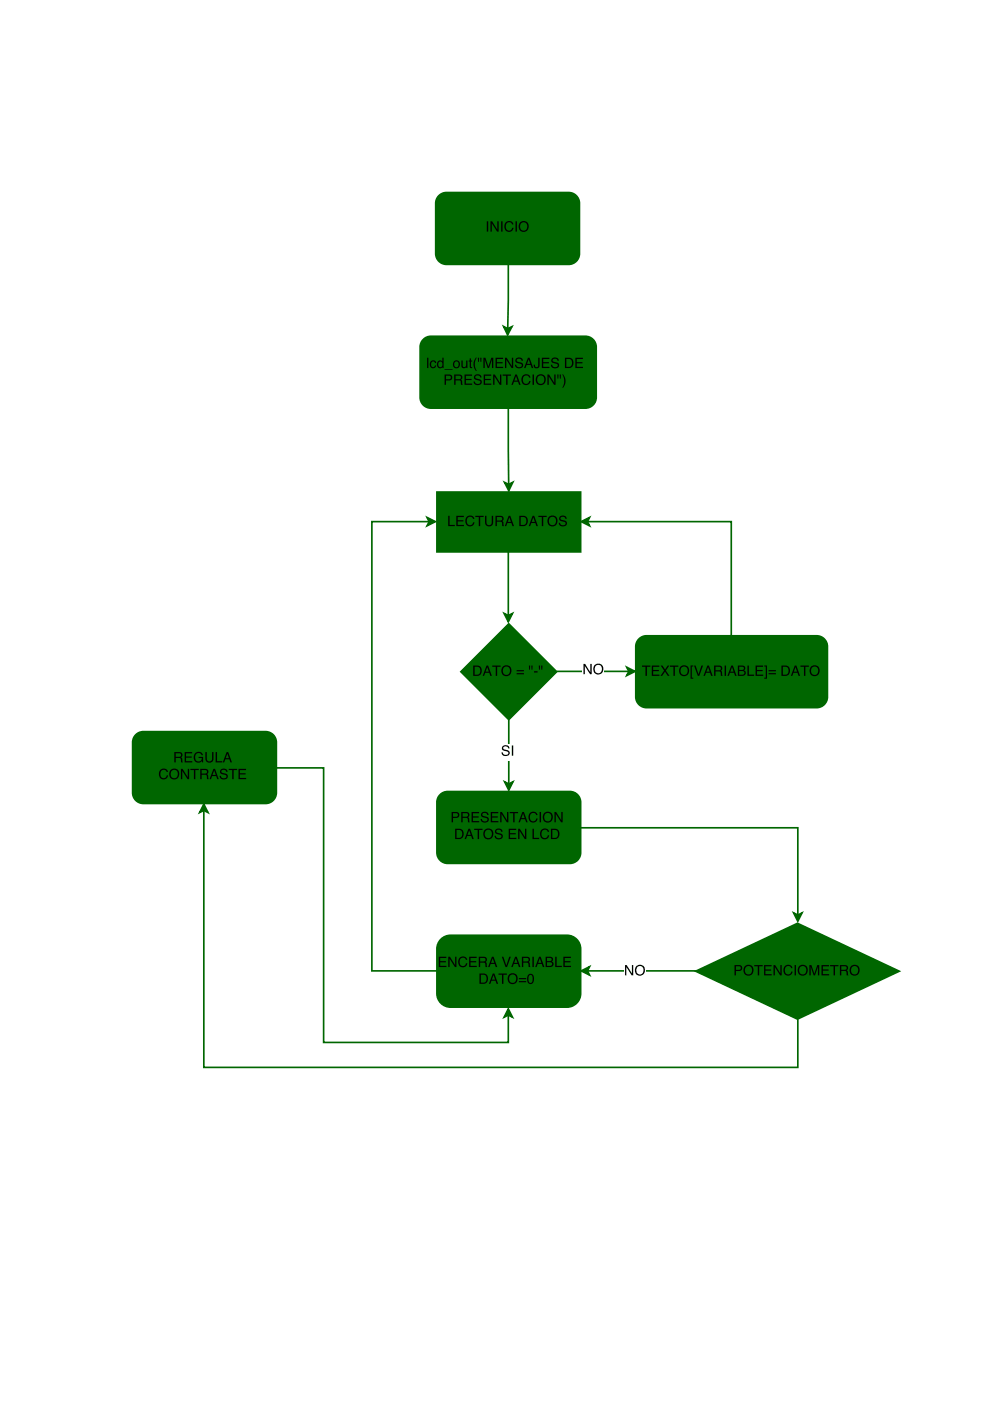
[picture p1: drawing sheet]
<svg xmlns="http://www.w3.org/2000/svg" width="210mm" height="297mm" viewBox="0 0 210 297" stroke-linecap="round" stroke-linejoin="round" font-family="sans-serif">
<path d="M93 41.5l1.1-.6 .6-.1h25.9a2.29 2.29 0 0 1 2.3 2.3v10.7a2.29 2.29 0 0 1-2.3 2.3h-25.9a2.29 2.29 0 0 1-2.3-2.3v-10.7l.1-.6z" fill="#060"/>
<path d="M93 41.5l1.1-.6 .6-.1h25.9a2.29 2.29 0 0 1 2.3 2.3v10.7a2.29 2.29 0 0 1-2.3 2.3h-25.9a2.29 2.29 0 0 1-2.3-2.3v-10.7l.1-.6zM107.8 56.1l-.1 13.6" fill="none" stroke="#060" stroke-width=".35"/>
<path d="M103.2 46.9h.3v2.2h-.3zM104 46.9h.3l1.1 1.8v-1.8h.3v2.2h-.3l-1.1-1.8v1.8h-.3zM106.3 46.9h.3v2.2h-.3zM107.2 47.2a.95 .95 0 0 1 .9-.3 .95 .95 0 0 1 .8 .7h-.3a.7 .7 0 0 0-.9-.4 .7 .7 0 0 0-.5 .8 .69 .69 0 0 0 .6 .9 .69 .69 0 0 0 .8-.6h.3a1.02 1.02 0 0 1-1.3 .8 1.02 1.02 0 0 1-.6-1.4zM109.3 46.9h.3v2.2h-.3zM109.9 48a1.15 1.15 0 0 1 2.3 0 1.15 1.15 0 0 1-2.3 0zM110.5 47.4a.85 .85 0 0 0-.1 1.2 .85 .85 0 0 0 1.2 0 .85 .85 0 0 0 .1-1.2 .85 .85 0 0 0-1.2 0z" fill="#000"/>
<path d="M106.8 69.2l.9 .5 .8-.4-.9 1.7z" fill="#060"/>
<path d="M106.8 69.2l.9 .5 .8-.4-.9 1.7z" fill="none" stroke="#060" stroke-width=".35"/>
<path d="M89.7 72l1.1-.6 .6-.1h32.7a2.29 2.29 0 0 1 2.3 2.3v10.7a2.29 2.29 0 0 1-2.3 2.2h-32.7a2.29 2.29 0 0 1-2.3-2.2v-10.7l.1-.6z" fill="#060"/>
<path d="M89.7 72l1.1-.6 .6-.1h32.7a2.29 2.29 0 0 1 2.3 2.3v10.7a2.29 2.29 0 0 1-2.3 2.2h-32.7a2.29 2.29 0 0 1-2.3-2.2v-10.7l.1-.6zM107.8 86.5l.1 16.2" fill="none" stroke="#060" stroke-width=".35"/>
<g fill="#000">
<path d="M90.6 75.8h.2v2.2h-.2zM91.3 76.6a.65 .65 0 0 1 .7-.2 .65 .65 0 0 1 .5 .6h-.3a.44 .44 0 0 0-.6-.3 .44 .44 0 0 0-.2 .6 .42 .42 0 0 0 .3 .5 .42 .42 0 0 0 .5-.3h.3a.72 .72 0 0 1-1 .5 .72 .72 0 0 1-.4-1zM93 76.8a.55 .55 0 0 0 0 .7 .55 .55 0 0 0 .7 .2 .55 .55 0 0 0 .1-.7 .55 .55 0 0 0-.8-.2zM93 76.5l.5-.1 .3 .2v-.8h.3v2.2h-.3v-.2a.73 .73 0 0 1-1 .1 .73 .73 0 0 1-.1-1.1zM94.2 78.3h1.7v.1h-1.7zM96.4 76.8a.56 .56 0 0 0 0 .8 .56 .56 0 0 0 .7 .1 .55 .55 0 0 0 .1-.8 .55 .55 0 0 0-.8-.1zM96.2 76.6a.78 .78 0 0 1 1.1 .1 .78 .78 0 0 1-.1 1.1 .78 .78 0 0 1-1.1-.1v-.7zM97.8 76.4h.3v1.1a.41 .41 0 0 0 .5 .3 .41 .41 0 0 0 .2-.6v-.8h.3v1.6h-.2v-.2a.55 .55 0 0 1-.7 .3 .55 .55 0 0 1-.4-.6zM99.6 76h.3v.4h.2v.3h-.2v1l.2 .1v.2h-.4l-.1-.1v-1.2h-.2v-.3h.2zM100.9 75.8h.2a2.66 2.66 0 0 0 0 2.9h-.2a2.24 2.24 0 0 1 0-2.9zM101.8 75.8h.3l-.1 .9h-.1zM101.3 75.8h.3l-.1 .9h-.1zM102.5 75.8h.4l.6 1.9 .7-1.9h.4v2.2h-.3v-1.8l-.6 1.8h-.3l-.6-1.8v1.8h-.3zM105.1 75.8h1.6v.3h-1.3v.7h1.2v.2h-1.2v.8h1.3v.2h-1.6zM107.1 75.8h.3l1.1 1.8v-1.8h.3v2.2h-.3l-1.1-1.7v1.7h-.3zM109.5 76a.86 .86 0 0 1 1.4 .5h-.3a.51 .51 0 0 0-.6-.5 .51 .51 0 0 0-.4 .6l.2 .1a.84 .84 0 0 1 1.1 .9 .93 .93 0 0 1-1 .5 .93 .93 0 0 1-.7-.8h.3a.58 .58 0 0 0 .5 .5 .58 .58 0 0 0 .6-.5l-.4-.2a.67 .67 0 0 1-.8-.3 .67 .67 0 0 1 .1-.8zM112.1 76.2l-.4 .9h.7zM111.9 75.8h.4l.8 2.2h-.4l-.2-.6h-.8l-.3 .6h-.3zM114.1 75.8h.3v1.6a.64 .64 0 0 1-.7 .7 .64 .64 0 0 1-.5-.8h.2a.36 .36 0 0 0 .2 .5 .36 .36 0 0 0 .5-.3zM114.9 75.8h1.6v.3h-1.3v.7h1.2v.2h-1.2v.8h1.3v.2h-1.6zM117.1 76a.86 .86 0 0 1 1.4 .5h-.3a.51 .51 0 0 0-.5-.5 .51 .51 0 0 0-.5 .6l.2 .1a.84 .84 0 0 1 1.1 .9 .93 .93 0 0 1-.9 .5 .93 .93 0 0 1-.8-.8h.3a.58 .58 0 0 0 .6 .5 .58 .58 0 0 0 .5-.5l-.4-.2a.67 .67 0 0 1-.8-.3 .67 .67 0 0 1 .1-.8zM120.1 76.1v1.7h.5a.86 .86 0 0 0 .7-.9 .86 .86 0 0 0-.7-.8zM119.8 75.8h.9a1.11 1.11 0 0 1 .9 1.1 1.11 1.11 0 0 1-.9 1.1h-.9zM122 75.8h1.6v.3h-1.3v.7h1.2v.2h-1.2v.8h1.3v.2h-1.6z"/>
<path d="M94.3 79.4h.9a.63 .63 0 0 1 .7 .6 .63 .63 0 0 1-.7 .7h-.6v.9h-.3zM94.6 79.7v.7h.5a.38 .38 0 0 0 .5-.4 .38 .38 0 0 0-.5-.3zM96.6 79.7v.7h.7a.38 .38 0 0 0 .4-.3 .38 .38 0 0 0-.4-.4zM96.3 79.4a1.88 1.88 0 0 1 1.6 .2l.1 .6-.3 .3 .3 .3 .1 .8h-.3l-.1-.8-.4-.1h-.7v.9h-.3zM98.5 79.4h1.6v.3h-1.3v.6h1.2v.3h-1.2v.7h1.3v.3h-1.6zM100.7 79.5a.86 .86 0 0 1 1.4 .5h-.3a.51 .51 0 0 0-.5-.4 .51 .51 0 0 0-.5 .5l.2 .2a.84 .84 0 0 1 1.1 .9 .93 .93 0 0 1-.9 .4 .93 .93 0 0 1-.8-.7h.3a.58 .58 0 0 0 .6 .5 .58 .58 0 0 0 .5-.5l-.4-.3a.67 .67 0 0 1-.8-.2 .67 .67 0 0 1 .1-.9zM102.6 79.4h1.5v.3h-1.3v.6h1.3v.3h-1.3v.7h1.4v.3h-1.6zM104.6 79.4h.3l1.1 1.8v-1.8h.3v2.2h-.3l-1.2-1.8v1.8h-.2zM106.6 79.4h1.7v.3h-.7v1.9h-.3v-1.9h-.7zM109.4 79.7l-.3 1h.6zM109.3 79.4h.3l.8 2.2h-.3l-.3-.7h-.8l-.3 .7h-.3zM110.8 79.7a.95 .95 0 0 1 1-.3 .95 .95 0 0 1 .7 .7h-.3a.7 .7 0 0 0-.9-.5 .7 .7 0 0 0-.4 .9 .69 .69 0 0 0 .5 .9 .69 .69 0 0 0 .8-.6h.3a1.02 1.02 0 0 1-1.3 .8 1.02 1.02 0 0 1-.6-1.4zM112.9 79.4h.3v2.2h-.3zM113.5 80.5a1.15 1.15 0 0 1 2.3 0 1.15 1.15 0 0 1-2.3 0zM114.1 79.8a.85 .85 0 0 0-.1 1.3 .85 .85 0 0 0 1.2 0 .85 .85 0 0 0 .1-1.2 .85 .85 0 0 0-1.2-.1zM116.1 79.4h.3l1.1 1.8v-1.8h.3v2.2h-.3l-1.2-1.8v1.8h-.2zM118.7 79.4h.2v.9h-.2zM118.2 79.4h.2v.9h-.2zM119.2 79.4h.2l.3 .5a2.2 2.2 0 0 1-.3 2.3h-.2a2.66 2.66 0 0 0 0-2.8z"/>
</g>
<path d="M107 102.3l.9 .4 .8-.5-.8 1.8z" fill="#060"/>
<path d="M107 102.3l.9 .4 .8-.5-.8 1.8z" fill="none" stroke="#060" stroke-width=".35"/>
<path d="M92.6 104.3h30.5v12.7h-30.5z" fill="#060"/>
<path d="M92.6 104.3h30.5v12.7h-30.5z" fill="none" stroke="#060" stroke-width=".35"/>
<path d="M95 109.4h.3v1.9h1.1v.2h-1.4zM96.8 109.4h1.5v.2h-1.3v.7h1.2v.2h-1.2v.8h1.4v.2h-1.6zM98.9 109.6a.95 .95 0 0 1 1-.3 .95 .95 0 0 1 .7 .7h-.3a.7 .7 0 0 0-.9-.4 .7 .7 0 0 0-.4 .9 .69 .69 0 0 0 .5 .8 .69 .69 0 0 0 .8-.6h.3a1.02 1.02 0 0 1-1.3 .8 1.02 1.02 0 0 1-.6-1.4zM100.8 109.4h1.7v.2h-.7v1.9h-.3v-1.9h-.7zM102.8 109.4h.3v1.3a.56 .56 0 0 0 .6 .6 .56 .56 0 0 0 .6-.6v-1.3h.3v1.2a.87 .87 0 0 1-.9 1 .87 .87 0 0 1-.9-1zM105.3 109.6v.8h.7a.38 .38 0 0 0 .5-.4 .38 .38 0 0 0-.4-.4zM105.1 109.4a1.88 1.88 0 0 1 1.5 .2l.2 .5-.3 .4 .2 .2 .2 .8h-.4l-.1-.7-.4-.2h-.7v.9h-.2zM108 109.7l-.3 1h.6zM107.9 109.4h.3l.8 2.1h-.3l-.3-.6h-.8l-.3 .6h-.3zM110.4 109.6v1.7h.5a.86 .86 0 0 0 .7-.8 .86 .86 0 0 0-.7-.9zM110.1 109.4h.9a1.11 1.11 0 0 1 .9 1.1 1.11 1.11 0 0 1-.9 1h-.9zM113.1 109.7l-.4 1h.7zM112.9 109.4h.4l.8 2.1h-.4l-.2-.6h-.9l-.2 .6h-.3zM114.1 109.4h1.8v.2h-.7v1.9h-.3v-1.9h-.8zM116 110.5a1.15 1.15 0 0 1 2.3 0 1.15 1.15 0 0 1-2.3 0zM116.6 109.8a.85 .85 0 0 0-.1 1.2 .85 .85 0 0 0 1.2 .1 .85 .85 0 0 0 .1-1.2 .85 .85 0 0 0-1.2-.1zM118.7 109.5a.86 .86 0 0 1 1.4 .5h-.2a.51 .51 0 0 0-.6-.4 .51 .51 0 0 0-.4 .5l.2 .1a.84 .84 0 0 1 1.1 1 .93 .93 0 0 1-1 .4 .93 .93 0 0 1-.7-.8h.2a.58 .58 0 0 0 .6 .6 .58 .58 0 0 0 .6-.6l-.4-.2a.67 .67 0 0 1-.8-.3 .67 .67 0 0 1 0-.8z" fill="#000"/>
<path d="M107.9 132.3l10.1 10.1-10.1 10.2-10.2-10.2z" fill="#060"/>
<path d="M107.8 116.9v13.6M107.9 132.3l10.1 10.1-10.1 10.2-10.2-10.2z" fill="none" stroke="#060" stroke-width=".35"/>
<path d="M100.6 141.4v1.6h.6a.86 .86 0 0 0 .6-.8 .86 .86 0 0 0-.6-.8zM100.3 141.1h.9a1.11 1.11 0 0 1 .9 1.1 1.11 1.11 0 0 1-.9 1.1h-.9zM103.3 141.4l-.3 1h.6zM103.2 141.1h.3l.8 2.2h-.3l-.3-.7h-.8l-.3 .7h-.3zM104.4 141.1h1.7v.3h-.7v1.9h-.3v-1.9h-.7zM106.3 142.2a1.14 1.14 0 0 1 2.2 0 1.14 1.14 0 0 1-2.2 0zM106.8 141.5a.85 .85 0 0 0-.1 1.3 .85 .85 0 0 0 1.3 0 .85 .85 0 0 0 0-1.2 .85 .85 0 0 0-1.2-.1zM109.5 142.1h1.6v.2h-1.6zM109.5 142.7h1.6v.3h-1.6zM112.7 141.1h.2v.9h-.2zM112.1 141.1h.3v.9h-.2zM113.2 142.3h.8v.3h-.8zM114.7 141.1h.3v.9h-.2zM114.2 141.1h.3v.9h-.2z" fill="#000"/>
<path d="M106.9 130.1l.9 .4 .9-.4-.9 1.7z" fill="#060"/>
<path d="M106.9 130.1l.9 .4 .9-.4-.9 1.7z" fill="none" stroke="#060" stroke-width=".35"/>
<path d="M135.5 135.5l1-.6 .6-.1h36.1a2.29 2.29 0 0 1 2.2 2.3v10.7a2.29 2.29 0 0 1-2.2 2.2h-36.1a2.29 2.29 0 0 1-2.3-2.2v-10.7l.1-.6z" fill="#060"/>
<path d="M135.5 135.5l1-.6 .6-.1h36.1a2.29 2.29 0 0 1 2.2 2.3v10.7a2.29 2.29 0 0 1-2.2 2.2h-36.1a2.29 2.29 0 0 1-2.3-2.2v-10.7l.1-.6zM107.9 152.6v13.6" fill="none" stroke="#060" stroke-width=".35"/>
<path d="M136.1 141.1h1.8v.3h-.7v1.9h-.3v-1.9h-.8zM138.2 141.1h1.6v.3h-1.3v.6h1.2v.3h-1.2v.7h1.3v.3h-1.6zM140.1 141.1h.3l.6 .8 .6-.8h.3l-.7 1.1 .7 1.1h-.3l-.6-.9-.6 .9h-.4l.8-1.1zM142 141.1h1.8v.3h-.7v1.9h-.3v-1.9h-.8zM143.9 142.2a1.15 1.15 0 0 1 2.3 0 1.15 1.15 0 0 1-2.3 0zM144.5 141.5a.85 .85 0 0 0-.1 1.3 .85 .85 0 0 0 1.2 0 .85 .85 0 0 0 .1-1.2 .85 .85 0 0 0-1.2-.1zM146.4 141.1h.6v.2h-.3v2.4h.3v.2h-.6zM147.2 141.1h.3l.6 1.9 .6-1.9h.4l-.8 2.2h-.4zM150.1 141.4l-.3 1h.7zM150 141.1h.3l.8 2.2h-.3l-.2-.7h-.9l-.2 .7h-.3zM151.7 141.4v.7h.7a.38 .38 0 0 0 .4-.3 .38 .38 0 0 0-.4-.4zM151.4 141.1a1.88 1.88 0 0 1 1.6 .2l.1 .6-.3 .3 .3 .3 .1 .8h-.3l-.1-.8-.4-.1h-.7v.9h-.3zM153.6 141.1h.3v2.2h-.3zM155.2 141.4l-.3 1h.6zM155.1 141.1h.3l.8 2.2h-.3l-.3-.7h-.8l-.3 .7h-.3zM156.7 141.4v.6h.6a.35 .35 0 0 0 .4-.3 .35 .35 0 0 0-.4-.3zM156.7 142.3v.7h.7a.4 .4 0 0 0 .4-.4 .4 .4 0 0 0-.5-.3zM156.4 141.1h1a.54 .54 0 0 1 .6 .4 .54 .54 0 0 1-.3 .6 .62 .62 0 0 1 .4 .8 .62 .62 0 0 1-.7 .4h-1zM158.5 141.1h.3v1.9h1.1v.3h-1.4zM160.2 141.1h1.6v.3h-1.3v.6h1.2v.3h-1.2v.7h1.3v.3h-1.6zM162 141.1h.6v2.8h-.6v-.2h.4v-2.4h-.4zM163 142.1h1.5v.2h-1.5zM163 142.7h1.5v.3h-1.5zM166 141.4v1.6h.5a.86 .86 0 0 0 .7-.8 .86 .86 0 0 0-.7-.8zM165.7 141.1h.9a1.11 1.11 0 0 1 .9 1.1 1.11 1.11 0 0 1-.9 1.1h-.9zM168.7 141.4l-.4 1h.7zM168.5 141.1h.3l.8 2.2h-.3l-.2-.7h-.9l-.2 .7h-.3zM169.7 141.1h1.8v.3h-.7v1.9h-.3v-1.9h-.8zM171.6 142.2a1.15 1.15 0 0 1 2.3 0 1.15 1.15 0 0 1-2.3 0zM172.2 141.5a.85 .85 0 0 0-.1 1.3 .85 .85 0 0 0 1.2 0 .85 .85 0 0 0 .1-1.2 .85 .85 0 0 0-1.2-.1z" fill="#000"/>
<path d="M107 165.8l.9 .4 .9-.4-.9 1.7z" fill="#060"/>
<path d="M107 165.8l.9 .4 .9-.4-.9 1.7z" fill="none" stroke="#060" stroke-width=".35"/>
<path d="M106.2 157.7h2.8v3.5h-2.8z" fill="#fff"/>
<path d="M106.6 158.2a.86 .86 0 0 1 1.4 .5h-.3a.51 .51 0 0 0-.5-.5 .51 .51 0 0 0-.5 .6l.3 .1a.84 .84 0 0 1 1 .9 .93 .93 0 0 1-.9 .5 .93 .93 0 0 1-.8-.8h.3a.58 .58 0 0 0 .6 .5 .58 .58 0 0 0 .6-.5l-.5-.2a.67 .67 0 0 1-.8-.3 .67 .67 0 0 1 .1-.8zM108.5 158h.3v2.2h-.3z" fill="#000"/>
<path d="M93.3 168.5l1-.6 .6-.1h25.9a2.29 2.29 0 0 1 2.3 2.3v10.7a2.29 2.29 0 0 1-2.3 2.3h-25.9a2.29 2.29 0 0 1-2.3-2.3v-10.7l.1-.6z" fill="#060"/>
<path d="M118 142.3h15.3M93.3 168.5l1-.6 .6-.1h25.9a2.29 2.29 0 0 1 2.3 2.3v10.7a2.29 2.29 0 0 1-2.3 2.3h-25.9a2.29 2.29 0 0 1-2.3-2.3v-10.7l.1-.6z" fill="none" stroke="#060" stroke-width=".35"/>
<g fill="#000">
<path d="M95.8 172.2h.9a.63 .63 0 0 1 .7 .6 .63 .63 0 0 1-.7 .6h-.6v.9h-.3zM96.1 172.4v.8h.5a.38 .38 0 0 0 .5-.4 .38 .38 0 0 0-.5-.4zM98.1 172.4v.8h.7a.38 .38 0 0 0 .4-.4 .38 .38 0 0 0-.4-.4zM97.8 172.2a1.88 1.88 0 0 1 1.6 .1l.1 .6-.3 .4 .3 .2 .1 .8h-.4l-.1-.7-.3-.2h-.7v.9h-.3zM100 172.2h1.6v.2h-1.3v.7h1.2v.2h-1.2v.8h1.3v.2h-1.6zM102.2 172.3a.86 .86 0 0 1 1.4 .5h-.3a.51 .51 0 0 0-.5-.4 .51 .51 0 0 0-.5 .5l.2 .1a.84 .84 0 0 1 1.1 1 .93 .93 0 0 1-.9 .4 .93 .93 0 0 1-.8-.8h.3a.58 .58 0 0 0 .6 .6 .58 .58 0 0 0 .5-.6l-.4-.2a.67 .67 0 0 1-.8-.3 .67 .67 0 0 1 .1-.8zM104.1 172.2h1.5v.2h-1.3v.7h1.2v.2h-1.2v.8h1.4v.2h-1.6zM106.1 172.2h.3l1.1 1.7v-1.7h.3v2.1h-.3l-1.2-1.7v1.7h-.2zM108.1 172.2h1.7v.2h-.7v1.9h-.3v-1.9h-.7zM110.9 172.5l-.3 .9h.6zM110.7 172.2h.4l.8 2.1h-.3l-.3-.6h-.8l-.3 .6h-.3zM112.3 172.4a.95 .95 0 0 1 1-.3 .95 .95 0 0 1 .7 .7h-.3a.7 .7 0 0 0-.9-.4 .7 .7 0 0 0-.5 .9 .69 .69 0 0 0 .6 .8 .69 .69 0 0 0 .8-.6h.3a1.02 1.02 0 0 1-1.3 .8 1.02 1.02 0 0 1-.6-1.4zM114.4 172.2h.3v2.1h-.3zM115 173.3a1.15 1.15 0 0 1 2.3 0 1.15 1.15 0 0 1-2.3 0zM115.6 172.6a.85 .85 0 0 0-.1 1.2 .85 .85 0 0 0 1.2 .1 .85 .85 0 0 0 .1-1.2 .85 .85 0 0 0-1.2-.1zM117.6 172.2h.3l1.1 1.7v-1.7h.3v2.1h-.3l-1.2-1.7v1.7h-.2z"/>
<path d="M96.8 176v1.6h.5a.86 .86 0 0 0 .7-.8 .86 .86 0 0 0-.7-.8zM96.5 175.7h.9a1.11 1.11 0 0 1 .9 1.1 1.11 1.11 0 0 1-.9 1.1h-.9zM99.5 176l-.4 1h.7zM99.3 175.7h.4l.8 2.2h-.4l-.2-.7h-.9l-.2 .7h-.3zM100.5 175.7h1.8v.3h-.7v1.9h-.3v-1.9h-.8zM102.4 176.8a1.15 1.15 0 0 1 2.3 0 1.15 1.15 0 0 1-2.3 0zM103 176.1a.85 .85 0 0 0-.1 1.3 .85 .85 0 0 0 1.2 0 .85 .85 0 0 0 .1-1.2 .85 .85 0 0 0-1.2-.1zM105.1 175.8a.86 .86 0 0 1 1.4 .6h-.2a.51 .51 0 0 0-.6-.5 .51 .51 0 0 0-.4 .5l.2 .2a.84 .84 0 0 1 1.1 .9 .93 .93 0 0 1-1 .4 .93 .93 0 0 1-.7-.7h.2a.58 .58 0 0 0 .6 .5 .58 .58 0 0 0 .6-.5l-.4-.2a.67 .67 0 0 1-.8-.3 .67 .67 0 0 1 0-.9zM107.9 175.7h1.6v.3h-1.4v.6h1.3v.3h-1.3v.7h1.4v.3h-1.6zM109.9 175.7h.3l1.1 1.8v-1.8h.3v2.2h-.3l-1.2-1.8v1.8h-.2zM112.9 175.7h.3v1.9h1.1v.3h-1.4zM114.8 176a.95 .95 0 0 1 .9-.3 .95 .95 0 0 1 .7 .7h-.3a.7 .7 0 0 0-.9-.5 .7 .7 0 0 0-.4 .9 .69 .69 0 0 0 .5 .9 .69 .69 0 0 0 .9-.6h.2a1.02 1.02 0 0 1-1.3 .8 1.02 1.02 0 0 1-.6-1.4zM117.1 176v1.6h.5a.86 .86 0 0 0 .7-.8 .86 .86 0 0 0-.7-.8zM116.8 175.7h.9a1.11 1.11 0 0 1 .9 1.1 1.11 1.11 0 0 1-.9 1.1h-.9z"/>
</g>
<path d="M132.9 141.5l1.8 .8-1.8 .9 .4-.9z" fill="#060"/>
<path d="M132.9 141.5l1.8 .8-1.8 .9 .4-.9z" fill="none" stroke="#060" stroke-width=".35"/>
<path d="M123.5 140.4h4.5v3.6h-4.5z" fill="#fff"/>
<path d="M123.7 140.8h.4l1.1 1.7v-1.7h.2v2.1h-.3l-1.1-1.7v1.7h-.3zM125.8 141.9a1.14 1.14 0 0 1 2.2 0 1.14 1.14 0 0 1-2.2 0zM126.3 141.2a.85 .85 0 0 0-.1 1.2 .85 .85 0 0 0 1.2 .1 .85 .85 0 0 0 .1-1.2 .85 .85 0 0 0-1.2-.1z" fill="#000"/>
<path d="M124.6 110.6h30.4v24.3" fill="none" stroke="#060" stroke-width=".35"/>
<path d="M123.2 110.6l1.8-.9-.4 .9 .4 .9z" fill="#060"/>
<path d="M123.2 110.6l1.8-.9-.4 .9 .4 .9z" fill="none" stroke="#060" stroke-width=".35"/>
<path d="M93.7 198.9l1.2-.5 .6-.1h24.7a2.9 2.9 0 0 1 2.9 2.9v9.4a2.9 2.9 0 0 1-2.9 2.9h-24.7a2.9 2.9 0 0 1-2.9-2.9v-9.4a2.89 2.89 0 0 1 1.1-2.3z" fill="#060"/>
<path d="M91 110.6h-12.2v95.2h13.8M93.7 198.9l1.2-.5 .6-.1h24.7a2.9 2.9 0 0 1 2.9 2.9v9.4a2.9 2.9 0 0 1-2.9 2.9h-24.7a2.9 2.9 0 0 1-2.9-2.9v-9.4a2.89 2.89 0 0 1 1.1-2.3z" fill="none" stroke="#060" stroke-width=".35"/>
<g fill="#000">
<path d="M93 202.8h1.6v.3h-1.3v.7h1.2v.2h-1.2v.8h1.4v.2h-1.7zM95 202.8h.4l1.1 1.8v-1.8h.3v2.2h-.4l-1.1-1.7v1.7h-.3zM97.4 203.1a.95 .95 0 0 1 1-.3 .95 .95 0 0 1 .7 .7h-.3a.7 .7 0 0 0-.9-.4 .7 .7 0 0 0-.5 .9 .69 .69 0 0 0 .6 .8 .69 .69 0 0 0 .8-.6h.3a1.02 1.02 0 0 1-1.3 .8 1.02 1.02 0 0 1-.6-1.4zM99.5 202.8h1.6v.3h-1.3v.7h1.2v.2h-1.2v.8h1.3v.2h-1.6zM101.8 203.1v.7h.7a.38 .38 0 0 0 .4-.3 .38 .38 0 0 0-.4-.4zM101.5 202.8a1.88 1.88 0 0 1 1.6 .2l.1 .6-.3 .4 .3 .2 .1 .8h-.3l-.1-.8-.4-.1h-.7v.9h-.3zM104.5 203.2l-.4 .9h.7zM104.3 202.8h.3l.8 2.2h-.3l-.2-.6h-.9l-.2 .6h-.3zM106.4 202.8h.3l.7 1.9 .6-1.9h.3l-.8 2.2h-.3zM109.4 203.2l-.4 .9h.7zM109.2 202.8h.4l.7 2.2h-.3l-.2-.6h-.9l-.2 .6h-.3zM110.9 203.1v.7h.7a.38 .38 0 0 0 .5-.3 .38 .38 0 0 0-.4-.4zM110.6 202.8a1.88 1.88 0 0 1 1.6 .2l.2 .6-.3 .4 .2 .2 .2 .8h-.4l-.1-.8-.4-.1h-.7v.9h-.3zM112.9 202.8h.3v2.2h-.3zM114.4 203.2l-.3 .9h.7zM114.3 202.8h.3l.8 2.2h-.3l-.2-.6h-.9l-.2 .6h-.3zM116 203.1v.7h.5a.35 .35 0 0 0 .5-.4 .35 .35 0 0 0-.5-.3zM116 204v.8h.6a.4 .4 0 0 0 .5-.4 .4 .4 0 0 0-.5-.4zM115.7 202.8h.9a.54 .54 0 0 1 .6 .4 .54 .54 0 0 1-.2 .7 .62 .62 0 0 1 .3 .7 .62 .62 0 0 1-.7 .4h-.9zM117.7 202.8h.3v2h1.1v.2h-1.4zM119.4 202.8h1.6v.3h-1.3v.7h1.2v.2h-1.2v.8h1.4v.2h-1.7z"/>
<path d="M102 206.7v1.6h.5a.86 .86 0 0 0 .7-.8 .86 .86 0 0 0-.7-.8zM101.7 206.4h.8a1.11 1.11 0 0 1 1 1.1 1.11 1.11 0 0 1-1 1.1h-.8zM104.6 206.7l-.3 1h.7zM104.5 206.4h.3l.8 2.2h-.3l-.2-.7h-.9l-.2 .7h-.3zM105.7 206.4h1.8v.3h-.8v1.9h-.3v-1.9h-.7zM107.6 207.5a1.15 1.15 0 0 1 2.3 0 1.15 1.15 0 0 1-2.3 0zM108.1 206.8a.85 .85 0 0 0-.1 1.3 .85 .85 0 0 0 1.3 0 .85 .85 0 0 0 0-1.2 .85 .85 0 0 0-1.2-.1zM110 207.4h1.6v.2h-1.6zM110 208h1.6v.3h-1.6zM112 206.7a.77 .77 0 0 1 .9-.1 .77 .77 0 0 1 .3 .9 .78 .78 0 0 1-.3 1 .78 .78 0 0 1-1-.2l-.1-1zM112.2 206.8a1.14 1.14 0 0 0 .3 1.6 1.13 1.13 0 0 0 .3-1.6z"/>
</g>
<path d="M90.5 109.7l1.8 .9-1.8 .9 .5-.9z" fill="#060"/>
<path d="M90.5 109.7l1.8 .9-1.8 .9 .5-.9z" fill="none" stroke="#060" stroke-width=".35"/>
<path d="M147.5 205.9l21.6-10.1 21.6 10.1-21.6 10.2z" fill="#060"/>
<path d="M124.6 205.8h23M147.5 205.9l21.6-10.1 21.6 10.1-21.6 10.2z" fill="none" stroke="#060" stroke-width=".35"/>
<path d="M155.7 204.6h1a.63 .63 0 0 1 .7 .6 .63 .63 0 0 1-.7 .7h-.7v.9h-.3zM156 204.9v.7h.6a.38 .38 0 0 0 .5-.4 .38 .38 0 0 0-.5-.3zM157.6 205.7a1.15 1.15 0 0 1 2.3 0 1.15 1.15 0 0 1-2.3 0zM158.1 205a.85 .85 0 0 0-.1 1.3 .85 .85 0 0 0 1.3 0 .85 .85 0 0 0 0-1.2 .85 .85 0 0 0-1.2-.1zM159.9 204.6h1.8v.3h-.7v1.9h-.3v-1.9h-.8zM162 204.6h1.6v.3h-1.3v.6h1.2v.3h-1.2v.7h1.3v.3h-1.6zM164 204.6h.4l1.1 1.8v-1.8h.2v2.2h-.3l-1.1-1.8v1.8h-.3zM166.4 204.9a.95 .95 0 0 1 .9-.3 .95 .95 0 0 1 .7 .7h-.3a.7 .7 0 0 0-.9-.5 .7 .7 0 0 0-.4 .9 .69 .69 0 0 0 .5 .9 .69 .69 0 0 0 .9-.6h.2a1.02 1.02 0 0 1-1.3 .8 1.02 1.02 0 0 1-.6-1.4zM168.5 204.6h.3v2.2h-.3zM169.1 205.7a1.15 1.15 0 0 1 2.3 0 1.15 1.15 0 0 1-2.3 0zM169.7 205a.85 .85 0 0 0-.1 1.3 .85 .85 0 0 0 1.2 0 .85 .85 0 0 0 0-1.2 .85 .85 0 0 0-1.1-.1zM171.6 204.6h.4l.7 1.9 .6-1.9h.4v2.2h-.3v-1.8l-.6 1.8h-.3l-.6-1.8v1.8h-.3zM174.2 204.6h1.6v.3h-1.3v.6h1.2v.3h-1.2v.7h1.3v.3h-1.6zM176 204.6h1.8v.3h-.8v1.9h-.3v-1.9h-.7zM178.4 204.9v.7h.7a.38 .38 0 0 0 .4-.3 .38 .38 0 0 0-.4-.4zM178.1 204.6a1.88 1.88 0 0 1 1.6 .2l.1 .6-.3 .3 .2 .3 .2 .8h-.4l-.1-.8-.3-.1h-.7v.9h-.3zM180.1 205.7a1.15 1.15 0 0 1 2.3 0 1.15 1.15 0 0 1-2.3 0zM180.7 205a.85 .85 0 0 0-.1 1.3 .85 .85 0 0 0 1.2 0 .85 .85 0 0 0 0-1.2 .85 .85 0 0 0-1.1-.1z" fill="#000"/>
<path d="M123.2 205.8l1.8-.8-.4 .8 .4 .9z" fill="#060"/>
<path d="M123.2 205.8l1.8-.8-.4 .8 .4 .9z" fill="none" stroke="#060" stroke-width=".35"/>
<path d="M132.3 204.3h4.6v3.5h-4.6z" fill="#fff"/>
<path d="M132.5 204.6h.4l1.1 1.8v-1.8h.3v2.2h-.4l-1.1-1.8v1.8h-.3zM134.6 205.7a1.14 1.14 0 0 1 2.2 0 1.14 1.14 0 0 1-2.2 0zM135.1 205a.85 .85 0 0 0-.1 1.3 .85 .85 0 0 0 1.3 0 .85 .85 0 0 0 0-1.2 .85 .85 0 0 0-1.2-.1z" fill="#000"/>
<path d="M123.1 175.5h46.1v18.5" fill="none" stroke="#060" stroke-width=".35"/>
<path d="M168.3 193.6l.9 .4 .8-.4-.8 1.7z" fill="#060"/>
<path d="M168.3 193.6l.9 .4 .8-.4-.8 1.7z" fill="none" stroke="#060" stroke-width=".35"/>
<path d="M28.8 155.8l1-.6 .6-.1h25.9a2.29 2.29 0 0 1 2.3 2.3v10.7a2.29 2.29 0 0 1-2.3 2.3h-25.9a2.29 2.29 0 0 1-2.3-2.3v-10.7l.1-.6z" fill="#060"/>
<path d="M28.8 155.8l1-.6 .6-.1h25.9a2.29 2.29 0 0 1 2.3 2.3v10.7a2.29 2.29 0 0 1-2.3 2.3h-25.9a2.29 2.29 0 0 1-2.3-2.3v-10.7l.1-.6zM43.2 171.8v54.5h126v-10.2" fill="none" stroke="#060" stroke-width=".35"/>
<g fill="#000">
<path d="M34 163.3a.95 .95 0 0 1 .9-.3 .95 .95 0 0 1 .7 .7h-.3a.7 .7 0 0 0-.9-.5 .7 .7 0 0 0-.4 .9 .69 .69 0 0 0 .5 .9 .69 .69 0 0 0 .8-.6h.3a1.02 1.02 0 0 1-1.3 .8 1.02 1.02 0 0 1-.6-1.4zM35.8 164.1a1.15 1.15 0 0 1 2.3 0 1.15 1.15 0 0 1-2.3 0zM36.4 163.4a.85 .85 0 0 0-.1 1.3 .85 .85 0 0 0 1.2 0 .85 .85 0 0 0 .1-1.2 .85 .85 0 0 0-1.2-.1zM38.4 163h.3l1.1 1.8v-1.8h.3v2.2h-.3l-1.2-1.8v1.8h-.2zM40.4 163h1.8v.3h-.8v1.9h-.3v-1.9h-.7zM42.8 163.3v.7h.6a.38 .38 0 0 0 .5-.3 .38 .38 0 0 0-.4-.4zM42.5 163a1.88 1.88 0 0 1 1.6 .2l.1 .6-.3 .3 .2 .3 .2 .8h-.4l-.1-.8-.4-.1h-.6v.9h-.3zM45.4 163.3l-.3 1h.6zM45.3 163h.3l.8 2.2h-.3l-.3-.7h-.8l-.3 .7h-.3zM46.8 163.1a.86 .86 0 0 1 1.4 .6h-.2a.51 .51 0 0 0-.6-.5 .51 .51 0 0 0-.4 .5l.2 .2a.84 .84 0 0 1 1.1 .9 .93 .93 0 0 1-1 .4 .93 .93 0 0 1-.7-.7h.2a.58 .58 0 0 0 .6 .5 .58 .58 0 0 0 .6-.5l-.4-.2a.67 .67 0 0 1-.8-.3 .67 .67 0 0 1 0-.9zM48.5 163h1.8v.3h-.8v1.9h-.3v-1.9h-.7zM50.6 163h1.6v.3h-1.3v.6h1.2v.3h-1.2v.7h1.3v.3h-1.6z"/>
<path d="M37.3 159.7v.8h.6a.38 .38 0 0 0 .5-.4 .38 .38 0 0 0-.4-.4zM37 159.5a1.88 1.88 0 0 1 1.6 .1l.1 .6-.3 .4 .2 .2 .2 .8h-.4l-.1-.7-.4-.2h-.6v.9h-.3zM39.2 159.5h1.5v.2h-1.3v.7h1.2v.2h-1.2v.8h1.4v.2h-1.6zM41.4 159.7a.97 .97 0 0 1 1.6 .4h-.3a.76 .76 0 0 0-1-.3 .76 .76 0 0 0-.3 1 .7 .7 0 0 0 .7 .6 .7 .7 0 0 0 .7-.7h-.7v-.2h1v1.1h-.2l-.1-.2a1.03 1.03 0 0 1-1.3 .1 1.03 1.03 0 0 1-.4-1.3zM43.5 159.5h.3v1.3a.56 .56 0 0 0 .6 .6 .56 .56 0 0 0 .6-.6v-1.3h.3v1.2a.87 .87 0 0 1-.9 1 .87 .87 0 0 1-.9-1zM45.7 159.5h.3v1.9h1.1v.2h-1.4zM48.2 159.8l-.3 .9h.6zM48.1 159.5h.3l.8 2.1h-.3l-.3-.6h-.8l-.3 .6h-.3z"/>
</g>
<path d="M43.2 170.5l.9 1.8-.9-.5-.9 .5z" fill="#060"/>
<path d="M43.2 170.5l.9 1.8-.9-.5-.9 .5zM58.6 162.8h10v58.2h39.2v-5.8" fill="none" stroke="#060" stroke-width=".35"/>
<path d="M107.8 213.9l.9 1.8-.9-.5-.9 .5z" fill="#060"/>
<path d="M107.8 213.9l.9 1.8-.9-.5-.9 .5z" fill="none" stroke="#060" stroke-width=".35"/>
</svg>
